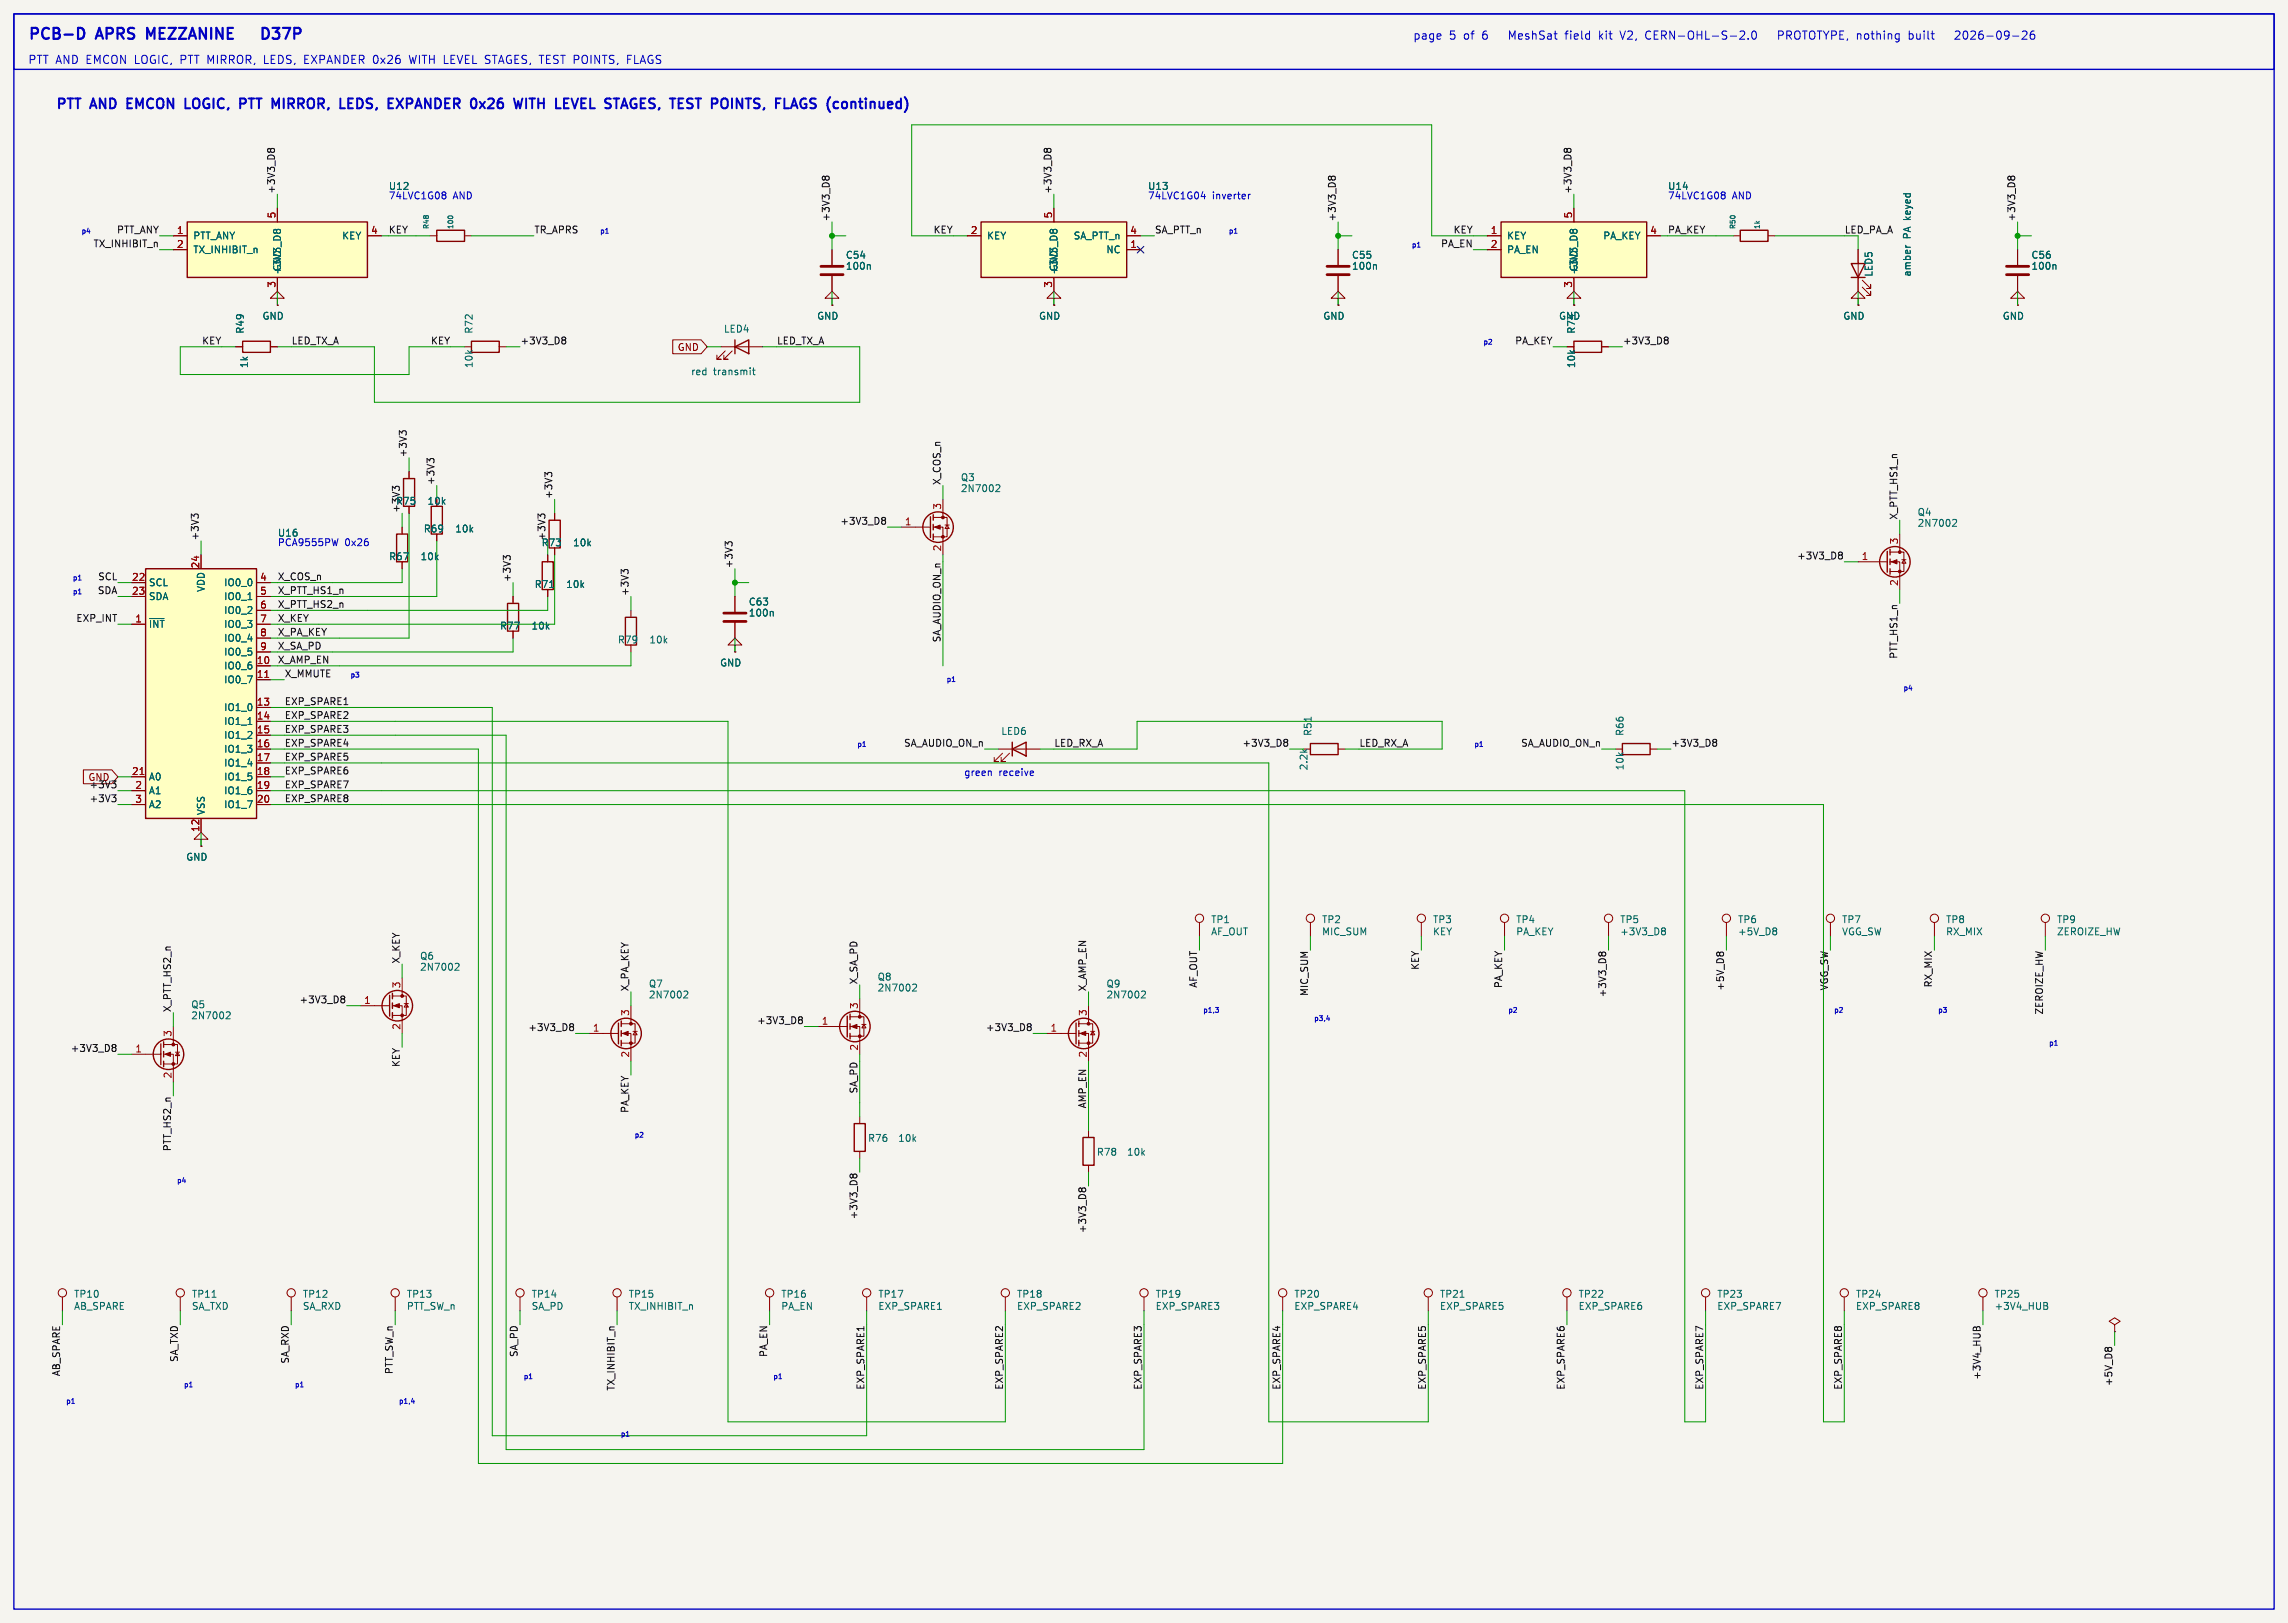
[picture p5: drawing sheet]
<svg xmlns="http://www.w3.org/2000/svg" width="419mm" height="297mm" viewBox="0 0 419 297" stroke-linecap="round" stroke-linejoin="round" font-family="sans-serif">
<defs><g id="words">
<g font-size="2.8" fill="#0000c2">
<text x="5.1" y="7.4">PCB-D</text>
<text x="17.9" y="7.4">APRS</text>
<text x="27.8" y="7.4">MEZZANINE</text>
<text x="51.4" y="7.4">D37P</text>
</g>
<g font-size="2.5" fill="#0000c2">
<text x="10.2" y="20.1">PTT</text>
<text x="16.8" y="20.1">AND</text>
<text x="24.1" y="20.1">EMCON</text>
<text x="35.5" y="20.1">LOGIC,</text>
<text x="46.2" y="20.1">PTT</text>
<text x="52.8" y="20.1">MIRROR,</text>
<text x="66" y="20.1">LEDS,</text>
<text x="75.5" y="20.1">EXPANDER</text>
<text x="91.4" y="20.1">0x26</text>
<text x="100.1" y="20.1">WITH</text>
<text x="108.4" y="20.1">LEVEL STAGES, TEST</text>
<text x="139.1" y="20.1">POINTS,</text>
<text x="151.6" y="20.1">FLAGS (continued)</text>
</g>
<g font-size="2.1" fill="#0000c2">
<text x="5.1" y="11.8">PTT AND EMCON LOGIC, PTT MIRROR, LEDS,</text>
<text x="56.5" y="11.8">EXPANDER 0x26</text>
<text x="76.1" y="11.8">WITH LEVEL STAGES, TEST POINTS,</text>
<text x="116.7" y="11.8">FLAGS</text>
<text x="258.8" y="7.4">page</text>
<text x="265.4" y="7.4">5</text>
<text x="268.2" y="7.4">of</text>
<text x="271.7" y="7.4">6</text>
<text x="277" y="7.4">MeshSat</text>
<text x="287.5" y="7.4">field</text>
<text x="293.8" y="7.4">kit</text>
<text x="297.9" y="7.4">V2,</text>
<text x="302.6" y="7.4">CERN-OHL-S-2.0</text>
<text x="327.4" y="7.4">PROTOTYPE, nothing</text>
<text x="351.6" y="7.4">built</text>
<text x="360.6" y="7.4">2026-09-26</text>
</g>
<g font-size="1.8" fill="#0f0f0f">
<text x="50.5" y="35.6" transform="rotate(-90 50.5 35.6)">+3V3_D8</text>
<text x="192.7" y="35.6" transform="rotate(-90 192.7 35.6)">+3V3_D8</text>
<text x="287.9" y="35.6" transform="rotate(-90 287.9 35.6)">+3V3_D8</text>
<text x="152.1" y="40.6" transform="rotate(-90 152.1 40.6)">+3V3_D8</text>
<text x="244.8" y="40.6" transform="rotate(-90 244.8 40.6)">+3V3_D8</text>
<text x="369.2" y="40.6" transform="rotate(-90 369.2 40.6)">+3V3_D8</text>
<text x="17" y="45.4">TX_INHIBIT_n</text>
<text x="21.3" y="42.8">PTT_ANY</text>
<text x="71.1" y="42.8">KEY</text>
<text x="97.8" y="42.8">TR_APRS</text>
<text x="170.9" y="42.8">KEY</text>
<text x="211.5" y="42.8">SA_PTT_n</text>
<text x="263.9" y="45.4">PA_EN</text>
<text x="266.2" y="42.8">KEY</text>
<text x="305.4" y="42.8">PA_KEY</text>
<text x="36.9" y="63.2">KEY</text>
<text x="53.3" y="63.2">LED_TX_A</text>
<text x="78.8" y="63.2">KEY</text>
<text x="95.2" y="63.2">+3V3_D8</text>
<text x="142.2" y="63.2">LED_TX_A</text>
<text x="277.4" y="63.2">PA_KEY</text>
<text x="297.2" y="63.2">+3V3_D8</text>
<text x="74.6" y="83.8" transform="rotate(-90 74.6 83.8)">+3V3</text>
<text x="79.7" y="88.9" transform="rotate(-90 79.7 88.9)">+3V3</text>
<text x="172.4" y="88.9" transform="rotate(-90 172.4 88.9)">X_COS_n</text>
<text x="73.3" y="94" transform="rotate(-90 73.3 94)">+3V3</text>
<text x="101.3" y="91.4" transform="rotate(-90 101.3 91.4)">+3V3</text>
<text x="347.6" y="95.3" transform="rotate(-90 347.6 95.3)">X_PTT_HS1_n</text>
<text x="36.5" y="99.1" transform="rotate(-90 36.5 99.1)">+3V3</text>
<text x="100" y="99.1" transform="rotate(-90 100 99.1)">+3V3</text>
<text x="153.8" y="96.2">+3V3_D8</text>
<text x="17.9" y="106.3">SCL</text>
<text x="50.8" y="106.3">X_COS_n</text>
<text x="93.6" y="106.7" transform="rotate(-90 93.6 106.7)">+3V3</text>
<text x="134.3" y="104.1" transform="rotate(-90 134.3 104.1)">+3V3</text>
<text x="329.1" y="102.5">+3V3_D8</text>
<text x="13.9" y="114">EXP_INT</text>
<text x="17.8" y="108.9">SDA</text>
<text x="50.8" y="114">X_KEY</text>
<text x="50.8" y="111.4">X_PTT_HS2_n</text>
<text x="50.8" y="108.9">X_PTT_HS1_n</text>
<text x="115.2" y="109.2" transform="rotate(-90 115.2 109.2)">+3V3</text>
<text x="50.8" y="119">X_SA_PD</text>
<text x="50.8" y="116.5">X_PA_KEY</text>
<text x="172.4" y="117.7" transform="rotate(-90 172.4 117.7)">SA_AUDIO_ON_n</text>
<text x="50.8" y="121.6">X_AMP_EN</text>
<text x="52.1" y="124.1">X_MMUTE</text>
<text x="347.6" y="120.7" transform="rotate(-90 347.6 120.7)">PTT_HS1_n</text>
<text x="52.1" y="131.7">EXP_SPARE2</text>
<text x="52.1" y="129.2">EXP_SPARE1</text>
<text x="52.1" y="136.8">EXP_SPARE4</text>
<text x="52.1" y="134.3">EXP_SPARE3</text>
<text x="165.5" y="136.8">SA_AUDIO_ON_n</text>
<text x="193" y="136.8">LED_RX_A</text>
<text x="227.5" y="136.8">+3V3_D8</text>
<text x="248.9" y="136.8">LED_RX_A</text>
<text x="278.5" y="136.8">SA_AUDIO_ON_n</text>
<text x="306.1" y="136.8">+3V3_D8</text>
<text x="16.1" y="143.2">GND</text>
<text x="52.1" y="141.9">EXP_SPARE6</text>
<text x="52.1" y="139.4">EXP_SPARE5</text>
<text x="16.3" y="144.4">+3V3</text>
<text x="16.3" y="147">+3V3</text>
<text x="52.1" y="147">EXP_SPARE8</text>
<text x="52.1" y="144.4">EXP_SPARE7</text>
<text x="73.3" y="176.5" transform="rotate(-90 73.3 176.5)">X_KEY</text>
<text x="260" y="177.7" transform="rotate(-90 260 177.7)">KEY</text>
<text x="31.4" y="185.4" transform="rotate(-90 31.4 185.4)">X_PTT_HS2_n</text>
<text x="54.8" y="183.8">+3V3_D8</text>
<text x="115.2" y="181.6" transform="rotate(-90 115.2 181.6)">X_PA_KEY</text>
<text x="157.1" y="180.3" transform="rotate(-90 157.1 180.3)">X_SA_PD</text>
<text x="199" y="181.6" transform="rotate(-90 199 181.6)">X_AMP_EN</text>
<text x="219.4" y="181" transform="rotate(-90 219.4 181)">AF_OUT</text>
<text x="239.7" y="182.5" transform="rotate(-90 239.7 182.5)">MIC_SUM</text>
<text x="275.2" y="181" transform="rotate(-90 275.2 181)">PA_KEY</text>
<text x="294.3" y="182.7" transform="rotate(-90 294.3 182.7)">+3V3_D8</text>
<text x="315.9" y="181.5" transform="rotate(-90 315.9 181.5)">+5V_D8</text>
<text x="334.9" y="181.5" transform="rotate(-90 334.9 181.5)">VGG_SW</text>
<text x="354" y="180.9" transform="rotate(-90 354 180.9)">RX_MIX</text>
<text x="374.3" y="185.9" transform="rotate(-90 374.3 185.9)">ZEROIZE_HW</text>
<text x="96.7" y="188.9">+3V3_D8</text>
<text x="138.6" y="187.6">+3V3_D8</text>
<text x="180.5" y="188.9">+3V3_D8</text>
<text x="12.9" y="192.7">+3V3_D8</text>
<text x="73.3" y="195.5" transform="rotate(-90 73.3 195.5)">KEY</text>
<text x="115.2" y="203.9" transform="rotate(-90 115.2 203.9)">PA_KEY</text>
<text x="157.1" y="200.3" transform="rotate(-90 157.1 200.3)">SA_PD</text>
<text x="199" y="203" transform="rotate(-90 199 203)">AMP_EN</text>
<text x="31.4" y="210.9" transform="rotate(-90 31.4 210.9)">PTT_HS2_n</text>
<text x="157.1" y="223.4" transform="rotate(-90 157.1 223.4)">+3V3_D8</text>
<text x="199" y="225.9" transform="rotate(-90 199 225.9)">+3V3_D8</text>
<text x="32.7" y="249.5" transform="rotate(-90 32.7 249.5)">SA_TXD</text>
<text x="53" y="249.8" transform="rotate(-90 53 249.8)">SA_RXD</text>
<text x="72" y="251.7" transform="rotate(-90 72 251.7)">PTT_SW_n</text>
<text x="94.9" y="248.6" transform="rotate(-90 94.9 248.6)">SA_PD</text>
<text x="140.6" y="248.6" transform="rotate(-90 140.6 248.6)">PA_EN</text>
<text x="11.1" y="252.1" transform="rotate(-90 11.1 252.1)">AB_SPARE</text>
<text x="112.7" y="254.7" transform="rotate(-90 112.7 254.7)">TX_INHIBIT_n</text>
<text x="158.4" y="254.6" transform="rotate(-90 158.4 254.6)">EXP_SPARE1</text>
<text x="183.8" y="254.6" transform="rotate(-90 183.8 254.6)">EXP_SPARE2</text>
<text x="209.2" y="254.6" transform="rotate(-90 209.2 254.6)">EXP_SPARE3</text>
<text x="234.6" y="254.6" transform="rotate(-90 234.6 254.6)">EXP_SPARE4</text>
<text x="261.3" y="254.6" transform="rotate(-90 261.3 254.6)">EXP_SPARE5</text>
<text x="286.7" y="254.6" transform="rotate(-90 286.7 254.6)">EXP_SPARE6</text>
<text x="312.1" y="254.6" transform="rotate(-90 312.1 254.6)">EXP_SPARE7</text>
<text x="337.5" y="254.6" transform="rotate(-90 337.5 254.6)">EXP_SPARE8</text>
<text x="362.9" y="252.8" transform="rotate(-90 362.9 252.8)">+3V4_HUB</text>
<text x="387" y="253.9" transform="rotate(-90 387 253.9)">+5V_D8</text>
</g>
<g font-size="1.8" fill="#006464">
<text x="71.1" y="35">U12</text>
<text x="210.2" y="35">U13</text>
<text x="305.4" y="35">U14</text>
<text x="35.3" y="44">PTT_ANY</text>
<text x="35.3" y="46.6">TX_INHIBIT_n</text>
<text x="62.6" y="44">KEY</text>
<text x="154.8" y="47.6">C54</text>
<text x="180.7" y="44">KEY</text>
<text x="196.6" y="44">SA_PTT_n</text>
<text x="202.6" y="46.6">NC</text>
<text x="247.5" y="47.6">C55</text>
<text x="276" y="44">KEY</text>
<text x="276" y="46.6">PA_EN</text>
<text x="293.6" y="44">PA_KEY</text>
<text x="350.2" y="43.7" transform="rotate(-90 350.2 43.7)">PA keyed</text>
<text x="372" y="47.6">C56</text>
<text x="51.7" y="50.4" transform="rotate(-90 51.7 50.4)">+3V3_D8</text>
<text x="51.7" y="49.8" transform="rotate(-90 51.7 49.8)">GND</text>
<text x="154.8" y="49.6">100n</text>
<text x="193.9" y="50.4" transform="rotate(-90 193.9 50.4)">+3V3_D8</text>
<text x="193.9" y="49.8" transform="rotate(-90 193.9 49.8)">GND</text>
<text x="247.5" y="49.6">100n</text>
<text x="289.2" y="50.4" transform="rotate(-90 289.2 50.4)">+3V3_D8</text>
<text x="289.2" y="49.8" transform="rotate(-90 289.2 49.8)">GND</text>
<text x="343.2" y="50.8" transform="rotate(-90 343.2 50.8)">LED5</text>
<text x="350.2" y="50.8" transform="rotate(-90 350.2 50.8)">amber</text>
<text x="372" y="49.6">100n</text>
<text x="48" y="58.7">GND</text>
<text x="149.6" y="58.7">GND</text>
<text x="190.2" y="58.7">GND</text>
<text x="242.3" y="58.7">GND</text>
<text x="285.5" y="58.7">GND</text>
<text x="337.5" y="58.7">GND</text>
<text x="366.8" y="58.7">GND</text>
<text x="44.9" y="61.2" transform="rotate(-90 44.9 61.2)">R49</text>
<text x="86.8" y="61.2" transform="rotate(-90 86.8 61.2)">R72</text>
<text x="132.5" y="61.1">LED4</text>
<text x="288.7" y="61.2" transform="rotate(-90 288.7 61.2)">R74</text>
<text x="45.6" y="67.5" transform="rotate(-90 45.6 67.5)">1k</text>
<text x="86.8" y="67.5" transform="rotate(-90 86.8 67.5)">10k</text>
<text x="126.5" y="68.9">red</text>
<text x="130.7" y="68.9">transmit</text>
<text x="288.7" y="67.5" transform="rotate(-90 288.7 67.5)">10k</text>
<text x="175.9" y="88.3">Q3</text>
<text x="72.4" y="92.6">R75</text>
<text x="78.2" y="92.6">10k</text>
<text x="175.9" y="90.3">2N7002</text>
<text x="351.2" y="94.6">Q4</text>
<text x="50.8" y="98.5">U16</text>
<text x="77.5" y="97.7">R69</text>
<text x="83.3" y="97.7">10k</text>
<text x="99.1" y="100.2">R73</text>
<text x="104.9" y="100.2">10k</text>
<text x="351.2" y="96.7">2N7002</text>
<text x="27.2" y="107.5">SCL</text>
<text x="41" y="107.5">IO0_0</text>
<text x="71.2" y="102.8">R67</text>
<text x="76.9" y="102.8">10k</text>
<text x="97.8" y="107.9">R71</text>
<text x="103.6" y="107.9">10k</text>
<text x="27.2" y="110.1">SDA</text>
<text x="37.7" y="108.5" transform="rotate(-90 37.7 108.5)">VDD</text>
<text x="41" y="110.1">IO0_1</text>
<text x="41" y="112.6">IO0_2</text>
<text x="137.1" y="113.1">100n</text>
<text x="137.1" y="111.1">C63</text>
<text x="27.2" y="115.2">~{INT}</text>
<text x="41" y="115.2">IO0_3</text>
<text x="41" y="117.7">IO0_4</text>
<text x="91.5" y="115.5">R77</text>
<text x="97.3" y="115.5">10k</text>
<text x="113.1" y="118">R79</text>
<text x="118.9" y="118">10k</text>
<text x="41" y="120.2">IO0_5</text>
<text x="41" y="122.8">IO0_6</text>
<text x="41" y="125.3">IO0_7</text>
<text x="131.8" y="122.2">GND</text>
<text x="41" y="130.4">IO1_0</text>
<text x="41" y="132.9">IO1_1</text>
<text x="41" y="135.5">IO1_2</text>
<text x="183.3" y="134.8">LED6</text>
<text x="240.4" y="134.9" transform="rotate(-90 240.4 134.9)">R51</text>
<text x="297.6" y="134.9" transform="rotate(-90 297.6 134.9)">R66</text>
<text x="27.2" y="143.1">A0</text>
<text x="41" y="138">IO1_3</text>
<text x="41" y="140.6">IO1_4</text>
<text x="41" y="143.1">IO1_5</text>
<text x="239.7" y="141.2" transform="rotate(-90 239.7 141.2)">2.2k</text>
<text x="297.6" y="141.2" transform="rotate(-90 297.6 141.2)">10k</text>
<text x="27.2" y="145.6">A1</text>
<text x="27.2" y="148.2">A2</text>
<text x="37.7" y="149.4" transform="rotate(-90 37.7 149.4)">VSS</text>
<text x="41" y="145.6">IO1_6</text>
<text x="41" y="148.2">IO1_7</text>
<text x="34" y="157.8">GND</text>
<text x="221.7" y="169.2">TP1</text>
<text x="221.7" y="171.5">AF_OUT</text>
<text x="242.1" y="169.2">TP2</text>
<text x="242.1" y="171.5">MIC_SUM</text>
<text x="262.4" y="169.2">TP3</text>
<text x="262.4" y="171.5">KEY</text>
<text x="277.6" y="169.2">TP4</text>
<text x="277.6" y="171.5">PA_KEY</text>
<text x="296.7" y="169.2">TP5</text>
<text x="296.7" y="171.5">+3V3_D8</text>
<text x="318.3" y="169.2">TP6</text>
<text x="318.3" y="171.5">+5V_D8</text>
<text x="337.3" y="169.2">TP7</text>
<text x="337.3" y="171.5">VGG_SW</text>
<text x="356.4" y="169.2">TP8</text>
<text x="356.4" y="171.5">RX_MIX</text>
<text x="376.7" y="169.2">TP9</text>
<text x="376.7" y="171.5">ZEROIZE_HW</text>
<text x="76.8" y="175.9">Q6</text>
<text x="76.8" y="177.9">2N7002</text>
<text x="160.7" y="179.7">Q8</text>
<text x="34.9" y="184.8">Q5</text>
<text x="118.8" y="181">Q7</text>
<text x="118.8" y="183">2N7002</text>
<text x="160.7" y="181.7">2N7002</text>
<text x="202.6" y="181">Q9</text>
<text x="202.6" y="183">2N7002</text>
<text x="34.9" y="186.8">2N7002</text>
<text x="158.9" y="209.3">R76</text>
<text x="164.4" y="209.3">10k</text>
<text x="200.8" y="211.8">R78</text>
<text x="206.3" y="211.8">10k</text>
<text x="13.5" y="237.8">TP10</text>
<text x="35.1" y="237.8">TP11</text>
<text x="55.4" y="237.8">TP12</text>
<text x="74.4" y="237.8">TP13</text>
<text x="97.3" y="237.8">TP14</text>
<text x="115.1" y="237.8">TP15</text>
<text x="143" y="237.8">TP16</text>
<text x="160.8" y="237.8">TP17</text>
<text x="186.2" y="237.8">TP18</text>
<text x="211.6" y="237.8">TP19</text>
<text x="237" y="237.8">TP20</text>
<text x="263.7" y="237.8">TP21</text>
<text x="289.1" y="237.8">TP22</text>
<text x="314.5" y="237.8">TP23</text>
<text x="339.9" y="237.8">TP24</text>
<text x="365.3" y="237.8">TP25</text>
<text x="13.5" y="240">AB_SPARE</text>
<text x="35.1" y="240">SA_TXD</text>
<text x="55.4" y="240">SA_RXD</text>
<text x="74.4" y="240">PTT_SW_n</text>
<text x="97.3" y="240">SA_PD</text>
<text x="115.1" y="240">TX_INHIBIT_n</text>
<text x="143" y="240">PA_EN</text>
<text x="160.8" y="240">EXP_SPARE1</text>
<text x="186.2" y="240">EXP_SPARE2</text>
<text x="211.6" y="240">EXP_SPARE3</text>
<text x="237" y="240">EXP_SPARE4</text>
<text x="263.7" y="240">EXP_SPARE5</text>
<text x="289.1" y="240">EXP_SPARE6</text>
<text x="314.5" y="240">EXP_SPARE7</text>
<text x="339.9" y="240">EXP_SPARE8</text>
<text x="365.3" y="240">+3V4_HUB</text>
</g>
<g font-size="1.8" fill="#a90000">
<text x="50.5" y="40.1" transform="rotate(-90 50.5 40.1)">5</text>
<text x="192.8" y="40.1" transform="rotate(-90 192.8 40.1)">5</text>
<text x="288" y="40.1" transform="rotate(-90 288 40.1)">5</text>
<text x="32.3" y="42.9">1</text>
<text x="32.3" y="45.5">2</text>
<text x="67.9" y="42.9">4</text>
<text x="177.7" y="42.9">2</text>
<text x="206.9" y="42.9">4</text>
<text x="206.9" y="45.5">1</text>
<text x="273" y="42.9">1</text>
<text x="273" y="45.5">2</text>
<text x="302.2" y="42.9">4</text>
<text x="50.5" y="52.8" transform="rotate(-90 50.5 52.8)">3</text>
<text x="192.8" y="52.8" transform="rotate(-90 192.8 52.8)">3</text>
<text x="288" y="52.8" transform="rotate(-90 288 52.8)">3</text>
<text x="172.5" y="93.4" transform="rotate(-90 172.5 93.4)">3</text>
<text x="165.7" y="96.3">1</text>
<text x="172.5" y="101" transform="rotate(-90 172.5 101)">2</text>
<text x="347.7" y="99.8" transform="rotate(-90 347.7 99.8)">3</text>
<text x="24.1" y="106.4">22</text>
<text x="36.6" y="104.2" transform="rotate(-90 36.6 104.2)">24</text>
<text x="47.6" y="106.4">4</text>
<text x="340.9" y="102.6">1</text>
<text x="347.7" y="107.4" transform="rotate(-90 347.7 107.4)">2</text>
<text x="24.1" y="109">23</text>
<text x="47.6" y="109">5</text>
<text x="47.6" y="111.5">6</text>
<text x="24.7" y="114">1</text>
<text x="47.6" y="114">7</text>
<text x="47.6" y="116.6">8</text>
<text x="47.6" y="119.1">9</text>
<text x="46.9" y="121.7">10</text>
<text x="46.9" y="124.2">11</text>
<text x="46.9" y="129.3">13</text>
<text x="46.9" y="131.8">14</text>
<text x="46.9" y="134.4">15</text>
<text x="46.9" y="136.9">16</text>
<text x="24.1" y="142">21</text>
<text x="46.9" y="139.4">17</text>
<text x="46.9" y="142">18</text>
<text x="24.7" y="144.5">2</text>
<text x="24.7" y="147.1">3</text>
<text x="46.9" y="144.5">19</text>
<text x="46.9" y="147.1">20</text>
<text x="36.6" y="152.4" transform="rotate(-90 36.6 152.4)">12</text>
<text x="66.6" y="183.9">1</text>
<text x="73.4" y="181" transform="rotate(-90 73.4 181)">3</text>
<text x="157.2" y="184.9" transform="rotate(-90 157.2 184.9)">3</text>
<text x="31.5" y="189.9" transform="rotate(-90 31.5 189.9)">3</text>
<text x="73.4" y="188.7" transform="rotate(-90 73.4 188.7)">2</text>
<text x="108.5" y="189">1</text>
<text x="115.3" y="186.1" transform="rotate(-90 115.3 186.1)">3</text>
<text x="150.4" y="187.7">1</text>
<text x="192.3" y="189">1</text>
<text x="199.1" y="186.1" transform="rotate(-90 199.1 186.1)">3</text>
<text x="24.7" y="192.8">1</text>
<text x="31.5" y="197.6" transform="rotate(-90 31.5 197.6)">2</text>
<text x="115.3" y="193.7" transform="rotate(-90 115.3 193.7)">2</text>
<text x="157.2" y="192.5" transform="rotate(-90 157.2 192.5)">2</text>
<text x="199.1" y="193.7" transform="rotate(-90 199.1 193.7)">2</text>
</g>
<g font-size="1.8" fill="#0000c2">
<text x="71.1" y="36.6">74LVC1G08</text>
<text x="83" y="36.6">AND</text>
<text x="210.2" y="36.6">74LVC1G04</text>
<text x="222.1" y="36.6">inverter</text>
<text x="305.4" y="36.6">74LVC1G08</text>
<text x="317.3" y="36.6">AND</text>
<text x="50.8" y="100.1">PCA9555PW</text>
<text x="63.2" y="100.1">0x26</text>
<text x="176.5" y="142.2">green</text>
<text x="183" y="142.2">receive</text>
</g>
<text font-size="1.8" fill="#009600" x="337.8" y="42.8">LED_PA_A</text>
<text font-size="1.8" fill="#840000" x="124" y="64.5">GND</text>
<g font-size="1.3" fill="#0000c2">
<text x="14.8" y="42.8">p4</text>
<text x="109.8" y="42.8">p1</text>
<text x="225" y="42.8">p1</text>
<text x="258.5" y="45.4">p1</text>
<text x="271.6" y="63.1">p2</text>
<text x="13.3" y="106.3">p1</text>
<text x="13.3" y="108.9">p1</text>
<text x="64.1" y="124.1">p3</text>
<text x="173.3" y="124.9">p1</text>
<text x="348.6" y="126.5">p4</text>
<text x="157" y="136.8">p1</text>
<text x="270" y="136.8">p1</text>
<text x="220.3" y="185.5">p1,3</text>
<text x="276.2" y="185.5">p2</text>
<text x="335.9" y="185.5">p2</text>
<text x="354.9" y="185.5">p3</text>
<text x="240.6" y="187">p3,4</text>
<text x="375.2" y="191.5">p1</text>
<text x="116.2" y="208.4">p2</text>
<text x="32.4" y="216.7">p4</text>
<text x="12" y="257.1">p1</text>
<text x="33.6" y="254.1">p1</text>
<text x="53.9" y="254.1">p1</text>
<text x="73" y="257.1">p1,4</text>
<text x="95.9" y="252.6">p1</text>
<text x="141.6" y="252.6">p1</text>
<text x="113.6" y="263.1">p1</text>
</g>
<g font-size="1.3" fill="#006464">
<text x="78.8" y="42.1" transform="rotate(-90 78.8 42.1)">R48</text>
<text x="83.2" y="42.1" transform="rotate(-90 83.2 42.1)">100</text>
<text x="318.1" y="42.1" transform="rotate(-90 318.1 42.1)">R50</text>
<text x="322.6" y="42.1" transform="rotate(-90 322.6 42.1)">1k</text>
</g>
</g></defs>
<path d="M-.1 -.1h419.2v297.3h-419.2z" fill="#f5f4ef" stroke="#f5f4ef" stroke-width=".18"/>
<g fill="none" stroke="#840000" stroke-width=".18">
<path d="M152.4 54.6h1.3l-1.3-1.3-1.3 1.3h1.3v1.3M152.4 55.9h.1M152.4 45.7v2.8M152.4 50.5v2.8M245.1 54.6h1.3l-1.3-1.3-1.3 1.3h1.3v1.3M245.1 55.9h.1M317.5 43.2h1.3M323.8 43.2h1.3M340.4 54.6h1.2l-1.2-1.3-1.3 1.3h1.3v1.3M340.4 55.9h.1M340.4 45.7v7.6M341.1 52.6l1.5 1.5v-.8v.8h-.7"/>
<path d="M341.1 51.3l1.5 1.5v-.7v.7h-.7M132.1 63.5h7.6M132.8 64.3l-1.5 1.5h.8h-.8v-.8M134.1 64.3l-1.5 1.5h.7h-.7v-.8M348 97.8v3.3M115.6 111.8v1.2M115.6 118.1v1.3M134.6 118.1h1.3l-1.3-1.3-1.3 1.3h1.3v1.3M134.6 119.4h.1M134.6 109.2v2.8M134.6 114v2.8M340.4 102.9h5.3"/>
<path d="M346.2 101.1h2.5v3.5h-2.5M346.2 102.9h1.8v5.1M348.4 102.5h.7M348.7 102.5l.4 .6h-.7zM260.3 168.9v2.6M275.6 168.9v2.6M294.6 168.9v2.6M316.2 168.9v2.6M335.3 168.9v2.6M354.3 168.9v2.6M149.9 188h5.3M155.7 186.2h2.5v3.5h-2.5"/>
<path d="M155.7 188h1.8v5M157.5 182.9v3.3M157.9 187.6h.7M158.2 187.6l.4 .6h-.7zM191.8 189.2h5.3M197.6 187.5h2.6v3.5h-2.6M197.6 189.2h1.8v5.1M199.4 184.2v3.3M199.8 188.8h.7M200.2 188.8l.3 .7h-.7zM157.5 204.5v1.2M157.5 210.8v1.3"/>
<path d="M199.4 207v1.3M199.4 213.4v1.2M234.9 237.5v2.5M261.6 237.5v2.5M287 237.5v2.5M312.4 237.5v2.5M337.8 237.5v2.5M363.2 237.5v2.5"/>
<circle cx="260.4" cy="168.1" r=".76"/>
<circle cx="275.6" cy="168.1" r=".76"/>
<circle cx="294.6" cy="168.1" r=".76"/>
<circle cx="316.2" cy="168.1" r=".76"/>
<circle cx="335.3" cy="168.1" r=".76"/>
<circle cx="354.3" cy="168.1" r=".76"/>
<circle cx="235" cy="236.7" r=".76"/>
<circle cx="261.6" cy="236.7" r=".76"/>
<circle cx="287" cy="236.7" r=".76"/>
<circle cx="312.4" cy="236.7" r=".76"/>
<circle cx="337.8" cy="236.7" r=".76"/>
<circle cx="363.2" cy="236.7" r=".76"/>
</g>
<g fill="none" stroke="#006464" stroke-width=".18">
<path d="M159.2 48.5l.2 .1v.7M349.1 44.9v.3M137.8 67.8h.5M138 67.4v1l.3 .2M357.9 95.1l.4 .1 .1 .3-.8 .9h.8M141.5 112l.1 .1v.7M304.6 169.9h.2l.3 .2-.3 .3M304.6 170.4h.2M304.8 170.4l.3 .3v.2l-.2 .2-.3 .1M325.2 169.9l.2 .2-.2 .3 .2 .3v.2l-.2 .3M167.4 180.2l.4 .1 .1 .3-.8 .9h.8M209.3 181.5h.4l.1 .3-.8 .9h.8"/>
<path d="M267.5 237.5h.7M374.4 238.5l.6 .1v.2l-.2 .3M374.4 239.1h.4M374.8 239.1l.3 .2-.1 .3-.6 .2"/>
</g>
<path d="M150.4 48.8h4M150.4 50.3h4M132.6 112.3h4.1M132.6 113.8h4.1" fill="none" stroke="#840000" stroke-width=".51"/>
<g fill="none" stroke="#840000" stroke-width=".25">
<path d="M318.8 42.2h5v2h-5zM339.1 48.3h2.5l-1.2 2.5zM339.1 50.8h2.5M134.6 63.5l2.6-1.3v2.6zM134.6 62.2v2.6M114.6 113h2v5.1h-2zM345.7 101v3.8M346.2 100.6v1M346.2 102.4v1M346.2 104.1v1.1M155.2 186.1v3.8M155.7 185.7v1"/>
<path d="M155.7 187.5v1M155.7 189.2v1M197.1 187.3v3.8M197.6 186.9v1.1M197.6 188.7v1M197.6 190.5v1M156.5 205.7h2v5.1h-2zM198.4 208.3h2v5.1h-2z"/>
<circle cx="347.1" cy="102.9" r="2.79"/>
<circle cx="156.6" cy="188" r="2.79"/>
<circle cx="198.5" cy="189.2" r="2.79"/>
</g>
<g fill="#840000" stroke="#840000" stroke-width=".18">
<path d="M156 188l1-.4v.7z"/>
<path d="M197.9 189.2l1-.4v.8z"/>
<path d="M346.5 102.9l1-.4v.8z"/>
<circle cx="157.5" cy="186.2" r=".25"/>
<circle cx="157.5" cy="189.7" r=".25"/>
<circle cx="199.4" cy="187.5" r=".25"/>
<circle cx="199.4" cy="191" r=".25"/>
<circle cx="348" cy="101.1" r=".25"/>
<circle cx="348" cy="104.6" r=".25"/>
</g>
<path d="M274.9 40.6h26.7v10.2h-26.7z" fill="#ffffc2"/>
<g fill="none" stroke="#840000" stroke-width=".25">
<path d="M274.9 40.6h26.7v10.2h-26.7zM288.3 62.5h5.1v2h-5.1zM170.4 94.6v3.8M170.9 94.2v1.1M170.9 96v1M170.9 97.8v1M185.4 137.2l2.6-1.3v2.5zM185.4 135.9v2.5"/>
<circle cx="171.8" cy="96.5" r="2.79"/>
</g>
<g fill="none" stroke="#840000" stroke-width=".18">
<path d="M288.3 38.1v2.5M272.4 43.2h2.5M272.4 45.7h2.5M288.3 54.6h1.3l-1.3-1.3-1.3 1.3h1.3v1.3M288.3 55.9h.1M288.3 50.8v2.5M301.6 43.2h2.6M287 63.5h1.3M293.4 63.5h1.2M165.1 96.5h5.3M170.9 94.7h2.6v3.6h-2.6M170.9 96.5h1.8v5.1"/>
<path d="M172.7 91.4v3.3M173.1 96.1h.8M173.5 96.1l.4 .7h-.8zM182.9 137.2h7.6M183.6 137.9l-1.5 1.5h.8h-.8v-.7M184.9 137.9l-1.5 1.5h.7h-.7v-.7"/>
</g>
<path d="M288.1 42.2l-.3-.2-.2 .2v.3M288.1 42.2l.3-.2h.2l.2 .1 .1 .4M288.1 42.2v.3M182.6 88.8h.4l.1 .3-.7 .9h.7" fill="none" stroke="#006464" stroke-width=".18"/>
<g fill="#840000" stroke="#840000" stroke-width=".18">
<path d="M171.2 96.5l1-.4v.8z"/>
<circle cx="172.7" cy="94.7" r=".25"/>
<circle cx="172.7" cy="98.3" r=".25"/>
</g>
<path d="M179.7 40.6h26.7v10.2h-26.7z" fill="#ffffc2"/>
<g fill="none" stroke="#840000" stroke-width=".25">
<path d="M80 42.2h5.1v2h-5.1zM179.7 40.6h26.7v10.2h-26.7zM73.9 87.6h2v5.1h-2zM93 110.5h2v5.1h-2zM240 136.1h5.1v2.1h-5.1zM297.2 136.1h5.1v2.1h-5.1zM29.5 191.1v3.8M30 190.8v1M30 192.5v1M30 194.3v1M113.3 187.3v3.8M113.8 186.9v1.1"/>
<path d="M113.8 188.7v1M113.8 190.5v1"/>
<circle cx="30.9" cy="193" r="2.79"/>
<circle cx="114.7" cy="189.2" r="2.79"/>
</g>
<g fill="none" stroke="#840000" stroke-width=".18">
<path d="M193 38.1v2.5M50.8 54.6h1.3l-1.3-1.3-1.3 1.3h1.3v1.3M50.8 55.9h.1M78.7 43.2h1.3M85.1 43.2h1.3M177.2 43.2h2.5M193 54.6h1.3l-1.3-1.3-1.2 1.3h1.2v1.3M193 55.9h.1M193 50.8v2.5M206.4 43.2h2.5M206.4 45.7h2.5M245.1 45.7v2.8"/>
<path d="M245.1 50.5v2.8M369.6 54.6h1.2l-1.2-1.3-1.3 1.3h1.3v1.3M369.6 55.9h.1M369.6 45.7v2.8M369.6 50.5v2.8M74.9 86.4v1.2M74.9 92.7v1.3M94 109.2v1.3M94 115.6v1.2M238.8 137.2h1.2M245.1 137.2h1.3M295.9 137.2h1.3"/>
<path d="M302.3 137.2h1.2M36.8 153.7h1.3l-1.3-1.3-1.2 1.3h1.2v1.2M36.8 154.9h.1M219.7 168.9v2.6M240 168.9v2.6M374.6 168.9v2.6M24.1 193h5.4M30 191.3h2.5v3.5h-2.5M30 193h1.7v5.1M31.7 188v3.3M32.1 192.7h.8M32.5 192.7l.4 .6h-.8z"/>
<path d="M107.9 189.2h5.4M113.8 187.5h2.5v3.5h-2.5M113.8 189.2h1.8v5.1M115.6 184.2v3.3M116 188.8h.7M116.3 188.8l.4 .7h-.7zM72.4 237.5v2.5M113 237.5v2.5M141 237.5v2.5M158.7 237.5v2.5M184.1 237.5v2.5M209.5 237.5v2.5"/>
<path d="M387.3 242.6l1.1-.7-1.1-.6-1 .6 1 .7v1.2M387.3 243.8h.1"/>
<circle cx="219.7" cy="168.1" r=".76"/>
<circle cx="240" cy="168.1" r=".76"/>
<circle cx="374.7" cy="168.1" r=".76"/>
<circle cx="72.4" cy="236.7" r=".76"/>
<circle cx="113" cy="236.7" r=".76"/>
<circle cx="141" cy="236.7" r=".76"/>
<circle cx="158.8" cy="236.7" r=".76"/>
<circle cx="184.2" cy="236.7" r=".76"/>
<circle cx="209.6" cy="236.7" r=".76"/>
</g>
<path d="M82.1 39.6h.8M192.9 42.2l-.3-.2-.3 .2v.3M192.9 42.2l.2-.2h.3l.2 .1v.4M192.9 42.2v.3M251.9 48.5l.2 .1v.7M376.4 48.5l.2 .1v.7M240.2 131.3v.7M41.6 185.3h.4l.2 .3-.8 .9h.8M125.5 181.5h.4l.1 .3-.8 .9h.8" fill="none" stroke="#006464" stroke-width=".18"/>
<path d="M243.1 48.8h4M243.1 50.3h4M367.5 48.8h4.1M367.5 50.3h4.1" fill="none" stroke="#840000" stroke-width=".51"/>
<g fill="#840000" stroke="#840000" stroke-width=".18">
<path d="M114 189.2l1.1-.4v.8z"/>
<path d="M30.2 193l1-.3v.7z"/>
<circle cx="115.6" cy="187.5" r=".25"/>
<circle cx="115.6" cy="191" r=".25"/>
<circle cx="31.7" cy="191.3" r=".25"/>
<circle cx="31.7" cy="194.8" r=".25"/>
</g>
<path d="M34.3 40.6h33v10.2h-33z" fill="#ffffc2"/>
<path d="M34.3 40.6h33v10.2h-33zM44.4 62.5h5.1v2h-5.1zM72.6 97.8h2.1v5.1h-2.1zM100.6 95.3h2v5h-2zM99.3 102.9h2v5.1h-2z" fill="none" stroke="#840000" stroke-width=".25"/>
<g fill="none" stroke="#840000" stroke-width=".18">
<path d="M50.8 38.1v2.5M31.7 43.2h2.6M31.7 45.7h2.6M50.8 50.8v2.5M67.3 43.2h2.5M43.2 63.5h1.2M49.5 63.5h1.3M73.7 96.5v1.3M101.6 94v1.3M73.7 102.9v1.2M100.3 101.6v1.3M100.3 108v1.2"/>
<path d="M101.6 100.3v1.3"/>
</g>
<path d="M50.7 42.2l-.3-.2-.3 .2v.3M50.7 42.2l.2-.2h.2l.2 .1 .1 .4M50.7 42.2v.3M100.7 107.6h.7" fill="none" stroke="#006464" stroke-width=".18"/>
<path d="M26.7 104.1h20.3v45.8h-20.3z" fill="#ffffc2"/>
<g fill="none" stroke="#840000" stroke-width=".25">
<path d="M86.4 62.5h5v2h-5zM79 92.7h2v5.1h-2zM26.7 104.1h20.3v45.8h-20.3zM71.4 182.2v3.9M71.9 181.9v1M71.9 183.6v1.1M71.9 185.4v1"/>
<circle cx="72.8" cy="184.1" r="2.79"/>
</g>
<g fill="none" stroke="#840000" stroke-width=".18">
<path d="M50.8 38.1v2.5M193 38.1v2.5M288.3 38.1v2.5M31.7 43.2h2.6M31.7 45.7h2.6M50.8 55.9h.1M50.8 50.8v2.5M67.3 43.2h2.5M152.4 55.9h.1M152.4 45.7v2.8M152.4 50.5v2.8M177.2 43.2h2.5"/>
<path d="M193 55.9h.1M193 50.8v2.5M206.4 43.2h2.5M206.4 45.7h2.5M245.1 55.9h.1M245.1 45.7v2.8M245.1 50.5v2.8M272.4 43.2h2.5M272.4 45.7h2.5M288.3 55.9h.1M288.3 50.8v2.5M301.6 43.2h2.6"/>
<path d="M340.4 55.9h.1M340.4 45.7v2.6M340.4 50.8v2.5M369.6 55.9h.1M369.6 45.7v2.8M369.6 50.5v2.8M43.2 63.5h1.2M49.5 63.5h1.3M85.1 63.5h1.3M91.4 63.5h1.3M123.2 62.2h5.2l1.1 1.3-1.1 1.3h-5.2zM287 63.5h1.3"/>
<path d="M293.4 63.5h1.2M73.7 96.5v1.3M74.9 86.4v1.2M74.9 92.7v1.3M80 97.8v1.3M101.6 94v1.3M24.1 106.7h2.6M24.1 109.2h2.6M24.1 114.3h2.6M36.8 101.6v2.5M47 106.7h2.5M47 109.2h2.5"/>
<path d="M47 114.3h2.5M47 111.8h2.5M47 116.8h2.5M47 119.4h2.5M73.7 102.9v1.2M94 109.2v1.3M94 115.6v1.2M100.3 101.6v1.3M100.3 108v1.2M101.6 100.3v1.3M134.6 119.4h.1M134.6 109.2v2.8"/>
<path d="M134.6 114v2.8M47 121.9h2.5M47 124.5h2.5M47 129.5h2.5M47 132.1h2.5M47 134.6h2.5M47 137.2h2.5M47 139.7h2.5M15.3 141h5.2l1.1 1.2-1.1 1.3h-5.2zM24.1 142.2h2.6M24.1 144.8h2.6M24.1 147.3h2.6"/>
<path d="M36.8 154.9h.1M36.8 149.9v2.5M47 142.2h2.5M47 144.8h2.5M47 147.3h2.5M73.7 179.1v3.3M66 184.2h5.4M71.9 182.4h2.5v3.5h-2.5M71.9 184.2h1.8v5M74 183.8h.8M74.4 183.8l.4 .6h-.8zM11.4 237.5v2.5"/>
<path d="M33 237.5v2.5M53.3 237.5v2.5M95.2 237.5v2.5"/>
<circle cx="11.4" cy="236.7" r=".76"/>
<circle cx="33" cy="236.7" r=".76"/>
<circle cx="53.3" cy="236.7" r=".76"/>
<circle cx="95.3" cy="236.7" r=".76"/>
</g>
<g fill="none" stroke="#006464" stroke-width=".18">
<path d="M50.7 42.2l-.3-.2-.3 .2v.3M50.7 42.2l.2-.2h.2l.2 .1 .1 .4M50.7 42.2v.3M159.2 48.5l.2 .1v.7M192.9 42.2l-.3-.2-.3 .2v.3M192.9 42.2l.2-.2h.3l.2 .1v.4M192.9 42.2v.3M251.9 48.5l.2 .1v.7M288.1 42.2l-.3-.2-.2 .2v.3M288.1 42.2l.3-.2h.2l.2 .1 .1 .4M288.1 42.2v.3M349.1 44.9v.3"/>
<path d="M376.4 48.5l.2 .1v.7M27.4 113.3h2.7M45.4 109.8h.7M100.7 107.6h.7M141.5 112l.1 .1v.7M45.4 132.7h.7M83.5 176.4h.5l.1 .3-.8 1h.8M38.9 237.5h.7"/>
</g>
<path d="M48.5 124h.7M25.6 141.8h.8" fill="none" stroke="#a90000" stroke-width=".18"/>
<g fill="#840000" stroke="#840000" stroke-width=".18">
<path d="M72.1 184.2l1.1-.4v.7z"/>
<circle cx="73.7" cy="182.4" r=".25"/>
<circle cx="73.7" cy="185.9" r=".25"/>
</g>
<g fill="none" stroke="#0f0f0f" stroke-width=".18">
<path d="M49.6 27.4l-.3-.2-.3 .2v.3M49.6 27.4l.2-.2h.2l.2 .1 .1 .4M49.6 27.4v.3M151.2 32.5l-.3-.2-.3 .2v.2M151.2 32.5l.2-.2h.2l.2 .1 .1 .3M151.2 32.5v.2M191.8 27.4l-.3-.2-.2 .2v.3M191.8 27.4l.2-.2h.3l.2 .1v.4M191.8 27.4v.3M243.9 32.5l-.3-.2-.3 .2v.2M243.9 32.5l.2-.2h.3l.1 .1 .1 .3M243.9 32.5v.2"/>
<path d="M287.1 27.4l-.4-.2-.2 .2v.3M287.1 27.4l.2-.2h.2l.2 .1 .1 .4M287.1 27.4v.3M368.3 32.5l-.3-.2-.2 .2v.2M368.3 32.5l.3-.2h.2l.2 .1 .1 .3M368.3 32.5v.2M73.6 79.1l.3-.2h.3l.2 .2M73.6 79.3l-.5-.4v.8M103.2 61.7h.2l.2 .3-.2 .3M103.2 62.3h.2M103.4 62.3l.2 .2v.2l-.1 .2-.3 .1M305.1 61.7h.2l.3 .3-.3 .3"/>
<path d="M305.1 62.3h.2M305.3 62.3l.3 .2v.2l-.2 .2-.3 .1M35.5 94.5l-.5-.4v.8M35.5 94.4l.3-.3h.3l.2 .3M72.4 89.5l-.5-.5v.8M72.4 89.3l.2-.3h.3l.2 .3M78.7 84.4l-.5-.4v.7M78.7 84.2l.3-.2h.3l.2 .2M99 94.4l.3-.3h.3l.2 .3M99 94.5l-.5-.4v.8M100.3 86.9l-.5-.4v.8M100.3 86.7l.2-.2h.3l.3 .2"/>
<path d="M133.3 99.6l-.5-.4v.8M133.3 99.4l.3-.2h.3l.2 .2M161.7 94.7h.3l.2 .3-.2 .3M161.7 95.3h.3M162 95.3l.2 .2v.3l-.1 .1-.4 .1M92.7 102.2l-.5-.5v.8M92.7 102l.2-.3h.3l.3 .3M114.3 104.7l-.5-.4v.8M114.3 104.5l.2-.2h.3l.3 .2M337 101.1h.2l.3 .2-.3 .3M337 101.6h.2M337.2 101.6l.3 .3v.2l-.1 .2-.4 .1"/>
<path d="M235.4 135.4h.2l.3 .2-.3 .3M235.4 135.9h.2M235.6 135.9l.3 .3v.2l-.1 .2h-.4M314 135.4h.2l.3 .2-.3 .3M314 135.9h.2M314.2 135.9l.3 .3v.2l-.2 .2h-.3M20.5 143h.7l-.4 .5M20.5 145.5h.7l-.4 .5M21 143.5l.2 .2v.3l-.2 .3M21 146l.2 .3v.3l-.2 .2M293.4 174.6l-.3-.3-.2 .3v.2M293.4 174.6l.2-.3h.3l.2 .2v.3"/>
<path d="M293.4 174.6v.2M314.4 174.6l.3-.3 .3 .3 .2-.3h.3l.2 .3M20.8 191.3h.2l.2 .2-.2 .3M20.8 191.8h.2M21 191.8l.2 .2v.3l-.1 .2h-.3M62.7 182.4h.2l.3 .2-.3 .3M62.7 182.9h.2M62.9 182.9l.3 .3v.2l-.2 .2h-.3M104.6 187.4h.2l.3 .3-.3 .3M104.6 188h.2M104.8 188l.3 .2v.3l-.2 .2h-.3M146.5 186.2h.2l.3 .2-.3 .3"/>
<path d="M146.5 186.7h.2M146.7 186.7l.3 .3v.2l-.1 .2h-.4M188.4 187.4h.2l.3 .3-.3 .3M188.4 188h.2M188.6 188l.3 .2v.3l-.1 .2h-.4M156.2 215.2l-.3-.2-.2 .2v.3M156.2 215.2l.3-.2h.2l.2 .1 .1 .4M156.2 215.2v.3M198.2 217.8l-.4-.3-.2 .3v.2M198.2 217.8l.2-.3h.2l.2 .1 .1 .4M198.2 217.8v.2M362 243.2l.3-.3 .3 .1 .1 .6"/>
<path d="M362 243.2l-.2-.2h-.2l-.2 .6M362 243.2v.4M385.6 247l.2-.3 .3 .3 .3-.3h.2l.2 .3"/>
</g>
<g fill="none" stroke="#009600" stroke-width=".18">
<path d="M50.8 35.6v2.5M193 35.6v2.5M288.3 35.6v2.5M29.2 43.2h2.5M29.2 45.7h2.5M50.8 53.3v2.6M69.8 43.2h8.9M86.4 43.2h11.4M152.4 43.2h2.5M152.4 40.6v5.1M152.4 53.3v2.6M177.2 43.2h-10.2v-20.3h95.2v20.3h10.2"/>
<path d="M193 53.3v2.6M208.9 43.2h2.6M245.1 43.2h2.5M245.1 40.6v5.1M245.1 53.3v2.6M269.9 45.7h2.5M288.3 53.3v2.6M304.2 43.2h13.3M325.1 43.2h12.7M340.4 43.2v2.5M340.4 53.3v2.6M369.6 43.2h2.5"/>
<path d="M369.6 40.6v5.1M369.6 53.3v2.6M43.2 63.5h-10.2v5.1h41.9v-5.1h10.2M50.8 63.5h17.8v10.2h88.9v-10.2h-17.8M92.7 63.5h2.5M129.5 63.5h2.6M284.5 63.5h2.5M294.6 63.5h2.6M36.8 99.1v2.5M73.7 94v2.5M74.9 94v22.8h-25.4M74.9 83.8v2.6"/>
<path d="M80 99.1v10.1h-30.5M80 88.9v2.5M100.3 99.1v2.5M101.6 91.4v2.6M162.6 96.5h2.5M172.7 88.9v2.5M348 95.3v2.5M21.6 109.2h2.5M21.6 114.3h2.5M21.6 106.7h2.5M73.7 104.1v2.6h-24.2M94 116.8v2.6h-44.5"/>
<path d="M94 106.7v2.5M100.3 109.2v2.6h-50.8M101.6 101.6v12.7h-52.1M115.6 119.4v2.5h-66.1M115.6 109.2v2.6M134.6 106.7h2.6M134.6 104.1v5.1M134.6 116.8v2.6M172.7 101.6v20.3M337.8 102.9h2.6M348 108v2.5M49.5 129.5h40.7v133.4h68.5v-22.9"/>
<path d="M49.5 124.5h2.6M49.5 132.1h83.8v128.3h50.8v-20.4M49.5 139.7h182.9v120.7h29.2v-20.4M49.5 137.2h38.1v130.8h147.3v-28M49.5 134.6h43.2v130.8h116.8v-25.4M180.3 137.2h2.6M190.5 137.2h17.8v-5.1h55.9v5.1h-17.8M236.2 137.2h2.6M293.4 137.2h2.5M303.5 137.2h2.6M21.6 147.3h2.5M21.6 144.8h2.5"/>
<path d="M21.6 142.2h2.5M36.8 152.4v2.5M49.5 147.3h284.5v113.1h3.8v-20.4M49.5 144.8h259.1v115.6h3.8v-20.4M49.5 142.2h2.6M73.7 176.5v2.6M219.7 171.5v2.5M240 171.5v2.5M260.3 171.5v2.5M275.6 171.5v2.5M294.6 171.5v2.5M316.2 171.5v2.5"/>
<path d="M335.3 171.5v2.5M354.3 171.5v2.5M374.6 171.5v2.5M21.6 193h2.5M31.7 185.4v2.6M31.7 198.1v2.6M63.5 184.2h2.5M73.7 189.2v2.6M105.4 189.2h2.5M115.6 181.6v2.6M115.6 194.3v2.6M147.3 188h2.6"/>
<path d="M157.5 180.3v2.6M157.5 193v11.5M189.2 189.2h2.6M199.4 181.6v2.6M199.4 194.3v12.7M157.5 212.1v2.5M199.4 214.6v2.6M11.4 240v2.6M33 240v2.6M53.3 240v2.6M72.4 240v2.6M95.2 240v2.6"/>
<path d="M113 240v2.6M141 240v2.6M287 240v2.6M363.2 240v2.6M387.3 243.8v2.6"/>
</g>
<path d="M208.3 45.1l1.2 1.2M209.5 45.1l-1.2 1.2" fill="none" stroke="#000084" stroke-width=".18"/>
<g fill="none" stroke="#0000c2" stroke-width=".18">
<path d="M55.8 10.8h.5M56.5 10.1h-.7v1.5h.7M75 10.1l.3 1.5 .3-1M115 10.1h.7M286.7 6.2h.5M293 5.7v1.5M293.2 6.6l.4 .6M293.6 6.2l-.6 .5M296.7 5.7l.5 1.5M301.5 6.8l.2 .3 .4 .1M302.1 5.7h-.4l-.2 .3M320.2 7v.2"/>
<path d="M321 5.8l.2-.1a.8 .8 0 0 1 .5 .7 .8 .8 0 0 1-.5 .8l-.2-.2-.1-.4zM325.8 6.5l.7-.1 .2-.2-.1-.4-.2-.1h-.6v1.5M349.7 6.2h.5l.2 .3v.4l-.1 .2h-.6M349.7 5.7v1.5M358.2 5.8l.5-.1 .2 .1 .1 .3-.9 1.1h.9M359.9 5.7a.94 .94 0 0 0 0 1.5M371.9 6.5l.3-.3 .4 .1 .1 .2v.4l-.3 .3-.4-.1-.1-.2M372.6 5.7a.59 .59 0 0 0-.7 .6M81.2 35.1h.2l.3 .3-.3 .3M81.2 35.7h.2M81.4 35.7l.3 .2v.3l-.1 .2h-.4M220 36h.8"/>
<path d="M220.6 35.6v.8M228.7 35.6v.8M229 35.6l-.3 .2M315.5 35.1h.3l.2 .3-.2 .3M315.5 35.7h.3M315.8 35.7l.2 .2v.3l-.1 .2h-.4M110.9 42.7h.5M226.1 42.7h.5M259.6 45.3h.5M61.9 98.6l-.3 1.3M14.3 106.2h.6M14.3 108.8h.6"/>
<path d="M158 136.7h.6M174.4 124.8h.5M271.1 136.7h.5M181.5 141.2l.1 .8M189.1 141.2l.2 .3-.6 .1M189.3 142h-.2M222.6 184.5h.6l-.3 .3M223.1 184.9v.4M243 186.6h.6M376.3 191.4h.6M13.1 257h.5M34.7 254h.5"/>
<path d="M55 254h.5M75.4 256.7h.5M96.9 252.5h.6M142.7 252.5h.5M114.7 263h.5"/>
</g>
<g fill="none" stroke="#0000c2" stroke-width=".36">
<path d="M23.3 18.9h.6M24.2 18h-.9v1.8h.9M34 19.8h.8M44.7 18a.49 .49 0 0 1 .3 .5 .49 .49 0 0 1-.3 .5M52 18v1.8M63.8 19.8h.9M63.8 18h.9M74.5 19h.7M75.2 18h-.7v1.8M90.1 18l.2 .1a.49 .49 0 0 1 .1 .7l-1.1 1h1.2M97 18h1M98.6 18.9h1"/>
<path d="M98.6 18v1.8M106.5 19.8h.8M106.5 18h.8M138.1 19.7l.7 .1M138.1 18.5l.4 .4M138.5 18l-.4 .4"/>
</g>
<path d="M14.3 5.1a1.05 1.05 0 0 1 1.1 .7 1.05 1.05 0 0 1-.3 1.2l-.8 .1M27.6 6.5l-.6-1.4v2M48.1 5.1a1.05 1.05 0 0 1 1.1 .7 1.05 1.05 0 0 1-.3 1.2l-.8 .1zM49.9 5.1h1.3l-.7 .8h.3M49.9 6.9l.3 .2h.6" fill="none" stroke="#0000c2" stroke-width=".4"/>
<path d="M2.5 2.5h414.1v292.1h-414.1zM2.5 2.5h414.1v10.2h-414.1z" fill="none" stroke="#0000c2" stroke-width=".25"/>
<g fill="#009600" stroke="#009600" stroke-width=".18">
<circle cx="134.6" cy="106.7" r=".46"/>
<circle cx="152.4" cy="43.2" r=".46"/>
<circle cx="245.1" cy="43.2" r=".46"/>
<circle cx="369.6" cy="43.2" r=".46"/>
</g>
<use href="#words"/>
</svg>
